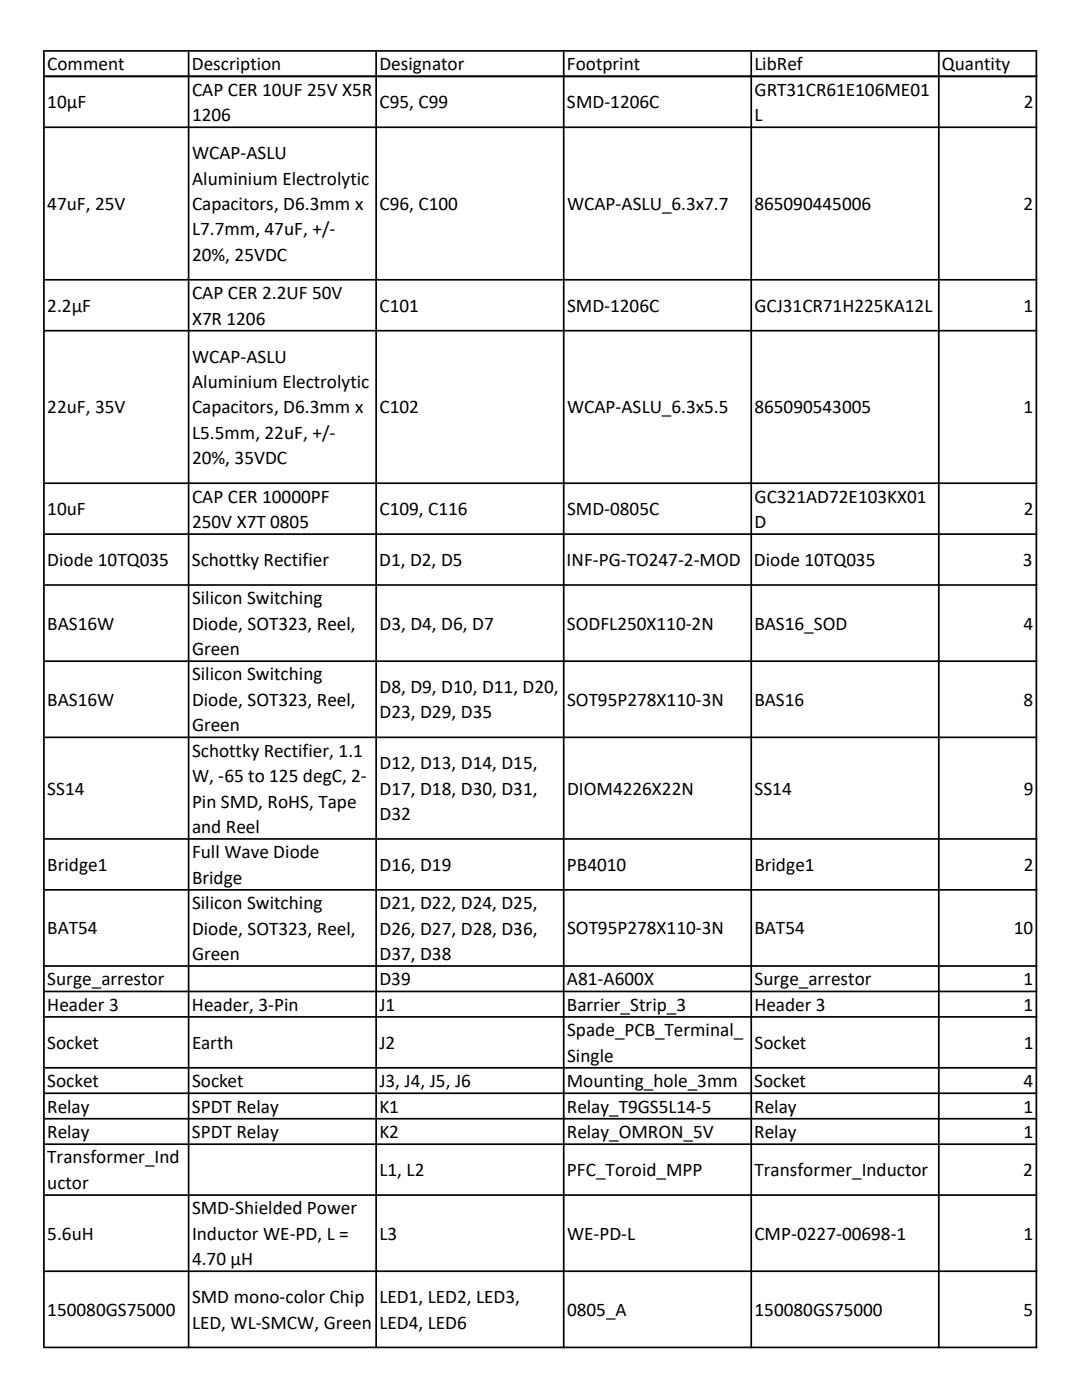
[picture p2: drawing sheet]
<svg xmlns="http://www.w3.org/2000/svg" width="216mm" height="279mm" viewBox="0 0 216 279" stroke-linecap="round" stroke-linejoin="round" font-family="sans-serif">
<defs><g id="words">
<g font-size="3.8">
<text x="9.4" y="14">Comment</text>
<text x="38.3" y="14">Description</text>
<text x="75.7" y="14">Designator</text>
<text x="113.1" y="14">Footprint</text>
<text x="150.5" y="14">LibRef</text>
<text x="187.9" y="14">Quantity</text>
<text x="9.4" y="21.6">10µF</text>
<text x="38.3" y="19.1">CAP CER 10UF 25V X5R</text>
<text x="75.7" y="21.6">C95, C99</text>
<text x="113.1" y="21.6">SMD-1206C</text>
<text x="150.6" y="19.1">GRT31CR61E106ME01</text>
<text x="204.3" y="21.6">2</text>
<text x="38.3" y="24.2">1206</text>
<text x="150.6" y="24.2">L</text>
<text x="38.3" y="31.8">WCAP-ASLU</text>
<text x="9.4" y="41.9">47uF, 25V</text>
<text x="38.3" y="36.8">Aluminium Electrolytic</text>
<text x="38.3" y="41.9">Capacitors, D6.3mm x</text>
<text x="75.7" y="41.9">C96, C100</text>
<text x="113.2" y="41.9">WCAP-ASLU_6.3x7.7</text>
<text x="150.5" y="41.9">865090445006</text>
<text x="204.2" y="41.9">2</text>
<text x="38.3" y="47">L7.7mm, 47uF, +/-</text>
<text x="38.3" y="52.1">20%, 25VDC</text>
<text x="38.3" y="59.7">CAP CER 2.2UF 50V</text>
<text x="9.4" y="62.2">2.2µF</text>
<text x="38.3" y="64.8">X7R 1206</text>
<text x="75.7" y="62.2">C101</text>
<text x="113.1" y="62.2">SMD-1206C</text>
<text x="150.5" y="62.2">GCJ31CR71H225KA12L</text>
<text x="204.2" y="62.2">1</text>
<text x="38.3" y="72.3">WCAP-ASLU</text>
<text x="38.3" y="77.4">Aluminium Electrolytic</text>
<text x="9.4" y="82.5">22uF, 35V</text>
<text x="38.3" y="82.5">Capacitors, D6.3mm x</text>
<text x="75.7" y="82.5">C102</text>
<text x="113.1" y="82.5">WCAP-ASLU_6.3x5.5</text>
<text x="150.5" y="82.5">865090543005</text>
<text x="204.2" y="82.5">1</text>
<text x="38.3" y="87.6">L5.5mm, 22uF, +/-</text>
<text x="38.3" y="92.7">20%, 35VDC</text>
<text x="38.3" y="100.3">CAP CER 10000PF</text>
<text x="150.6" y="100.3">GC321AD72E103KX01</text>
<text x="9.4" y="102.8">10uF</text>
<text x="38.3" y="105.4">250V X7T 0805</text>
<text x="75.7" y="102.8">C109, C116</text>
<text x="113.1" y="102.8">SMD-0805C</text>
<text x="150.6" y="105.4">D</text>
<text x="204.3" y="102.8">2</text>
<text x="9.4" y="113">Diode 10TQ035</text>
<text x="38.3" y="113">Schottky Rectifier</text>
<text x="75.7" y="113">D1, D2, D5</text>
<text x="113" y="113">INF-PG-TO247-2-MOD Diode 10TQ035</text>
<text x="204.1" y="113">3</text>
<text x="9.4" y="125.6">BAS16W</text>
<text x="38.3" y="120.6">Silicon Switching</text>
<text x="38.3" y="125.7">Diode, SOT323, Reel,</text>
<text x="75.7" y="125.6">D3, D4, D6, D7</text>
<text x="113.1" y="125.6">SODFL250X110-2N</text>
<text x="150.5" y="125.6">BAS16_SOD</text>
<text x="204.2" y="125.6">4</text>
<text x="38.3" y="130.8">Green</text>
<text x="38.3" y="135.8">Silicon Switching</text>
<text x="9.4" y="140.8">BAS16W</text>
<text x="38.3" y="140.9">Diode, SOT323, Reel,</text>
<text x="75.7" y="138.3">D8, D9, D10, D11, D20,</text>
<text x="75.7" y="143.4">D23, D29, D35</text>
<text x="113.2" y="140.8">SOT95P278X110-3N</text>
<text x="150.5" y="140.8">BAS16</text>
<text x="204.2" y="140.8">8</text>
<text x="38.3" y="146">Green</text>
<text x="38.3" y="151">Schottky Rectifier, 1.1</text>
<text x="75.7" y="153.5">D12, D13, D14, D15,</text>
<text x="9.4" y="158.6">SS14</text>
<text x="38.3" y="156.1">W, -65 to 125 degC, 2-</text>
<text x="38.3" y="161.2">Pin SMD, RoHS, Tape</text>
<text x="75.7" y="158.6">D17, D18, D30, D31,</text>
<text x="113.2" y="158.6">DIOM4226X22N</text>
<text x="150.5" y="158.6">SS14</text>
<text x="204.3" y="158.6">9</text>
<text x="38.3" y="166.2">and Reel</text>
<text x="75.7" y="163.7">D32</text>
<text x="9.4" y="173.8">Bridge1</text>
<text x="38.3" y="171.3">Full Wave Diode</text>
<text x="75.7" y="173.8">D16, D19</text>
<text x="113.1" y="173.8">PB4010</text>
<text x="150.5" y="173.8">Bridge1</text>
<text x="204.3" y="173.8">2</text>
<text x="38.3" y="176.4">Bridge</text>
<text x="38.3" y="181.4">Silicon Switching</text>
<text x="75.7" y="181.4">D21, D22, D24, D25,</text>
<text x="9.4" y="186.5">BAT54</text>
<text x="38.3" y="186.5">Diode, SOT323, Reel,</text>
<text x="38.3" y="191.6">Green</text>
<text x="75.7" y="186.5">D26, D27, D28, D36,</text>
<text x="75.7" y="191.6">D37, D38</text>
<text x="113.2" y="186.5">SOT95P278X110-3N</text>
<text x="150.5" y="186.5">BAT54</text>
<text x="202.3" y="186.5">10</text>
<text x="9.4" y="196.6">Surge_arrestor</text>
<text x="75.7" y="196.6">D39</text>
<text x="113.1" y="196.6">A81-A600X</text>
<text x="150.5" y="196.6">Surge_arrestor</text>
<text x="204.3" y="196.6">1</text>
<text x="9.4" y="201.7">Header 3</text>
<text x="38.3" y="201.7">Header, 3-Pin</text>
<text x="75.7" y="201.7">J1</text>
<text x="113.1" y="201.7">Barrier_Strip_3</text>
<text x="150.5" y="201.7">Header 3</text>
<text x="204.2" y="201.7">1</text>
<text x="9.4" y="209.3">Socket</text>
<text x="38.3" y="209.3">Earth</text>
<text x="75.7" y="209.3">J2</text>
<text x="113.2" y="206.8">Spade_PCB_Terminal_</text>
<text x="150.6" y="209.3">Socket</text>
<text x="204.3" y="209.3">1</text>
<text x="113.2" y="211.9">Single</text>
<text x="9.4" y="217">Socket</text>
<text x="38.3" y="217">Socket</text>
<text x="75.7" y="217">J3, J4, J5, J6</text>
<text x="113.1" y="217">Mounting_hole_3mm</text>
<text x="150.5" y="217">Socket</text>
<text x="204.2" y="217">4</text>
<text x="9.4" y="222">Relay</text>
<text x="9.4" y="227.1">Relay</text>
<text x="38.3" y="222">SPDT Relay</text>
<text x="38.3" y="227.1">SPDT Relay</text>
<text x="75.7" y="222">K1</text>
<text x="75.7" y="227.1">K2</text>
<text x="113.1" y="222">Relay_T9GS5L14-5</text>
<text x="113.1" y="227.1">Relay_OMRON_5V</text>
<text x="150.5" y="227.1">Relay</text>
<text x="150.5" y="222">Relay</text>
<text x="204.2" y="227.1">1</text>
<text x="204.2" y="222">1</text>
<text x="9.4" y="232.2">Transformer_Ind</text>
<text x="9.4" y="237.3">uctor</text>
<text x="75.7" y="234.7">L1, L2</text>
<text x="113.1" y="234.7">PFC_Toroid_MPP</text>
<text x="150.5" y="234.7">Transformer_Inductor</text>
<text x="204.2" y="234.7">2</text>
<text x="38.3" y="242.4">SMD-Shielded Power</text>
<text x="9.4" y="247.4">5.6uH</text>
<text x="38.3" y="247.4">Inductor WE-PD, L =</text>
<text x="75.7" y="247.4">L3</text>
<text x="113.1" y="247.4">WE-PD-L</text>
<text x="150.6" y="247.4">CMP-0227-00698-1</text>
<text x="204.3" y="247.4">1</text>
<text x="38.3" y="252.5">4.70 µH</text>
<text x="9.4" y="262.6">150080GS75000</text>
<text x="38.3" y="260.1">SMD mono-color Chip</text>
<text x="75.7" y="260.1">LED1, LED2, LED3,</text>
<text x="113.2" y="262.6">0805_A</text>
<text x="150.6" y="262.6">150080GS75000</text>
<text x="204.3" y="262.6">5</text>
<text x="38.3" y="265.1">LED, WL-SMCW, Green</text>
<text x="75.7" y="265.1">LED4, LED6</text>
</g>
</g></defs>
<g fill="#000">
<path d="M8.6 10h.3v5.4h-.3zM37.5 10.3h.3v5.1h-.3zM74.9 10.3h.3v5.1h-.3zM112.3 10.3h.3v5.1h-.3zM149.7 10.3h.4v5.1h-.4zM187.2 10.3h.3v5.1h-.3zM206.6 10.3h.4v5.1h-.4z" fill-rule="evenodd"/>
<path d="M8.6 15.1h.3v254h-.3zM37.5 15.4h.3v253.7h-.3zM74.9 15.4h.3v253.7h-.3zM112.3 15.4h.3v253.7h-.3zM149.7 15.4h.4v253.7h-.4zM187.2 15.4h.3v253.7h-.3zM206.6 15.4h.4v253.7h-.4z" fill-rule="evenodd"/>
<path d="M8.9 10h198.1v.3h-198.1zM8.9 15.1h198.1v.3h-198.1z" fill-rule="evenodd"/>
<path d="M8.9 15.1h198.1v.3h-198.1zM8.9 25.2h198.1v.4h-198.1zM8.9 55.7h198.1v.3h-198.1zM8.9 65.8h198.1v.4h-198.1zM8.9 96.3h198.1v.3h-198.1zM8.9 106.4h198.1v.4h-198.1zM8.9 116.6h198.1v.3h-198.1zM8.9 131.8h198.1v.3h-198.1zM8.9 147h198.1v.3h-198.1zM8.9 167.3h198.1v.3h-198.1zM8.9 177.4h198.1v.4h-198.1zM8.9 192.6h198.1v.4h-198.1zM8.9 197.7h198.1v.3h-198.1zM8.9 202.8h198.1v.3h-198.1zM8.9 212.9h198.1v.4h-198.1zM8.9 218h198.1v.4h-198.1zM8.9 223.1h198.1v.3h-198.1zM8.9 228.2h198.1v.3h-198.1zM8.9 238.3h198.1v.4h-198.1zM8.9 253.5h198.1v.4h-198.1zM8.9 268.7h198.1v.4h-198.1z" fill-rule="evenodd"/>
</g>
<use href="#words"/>
</svg>
